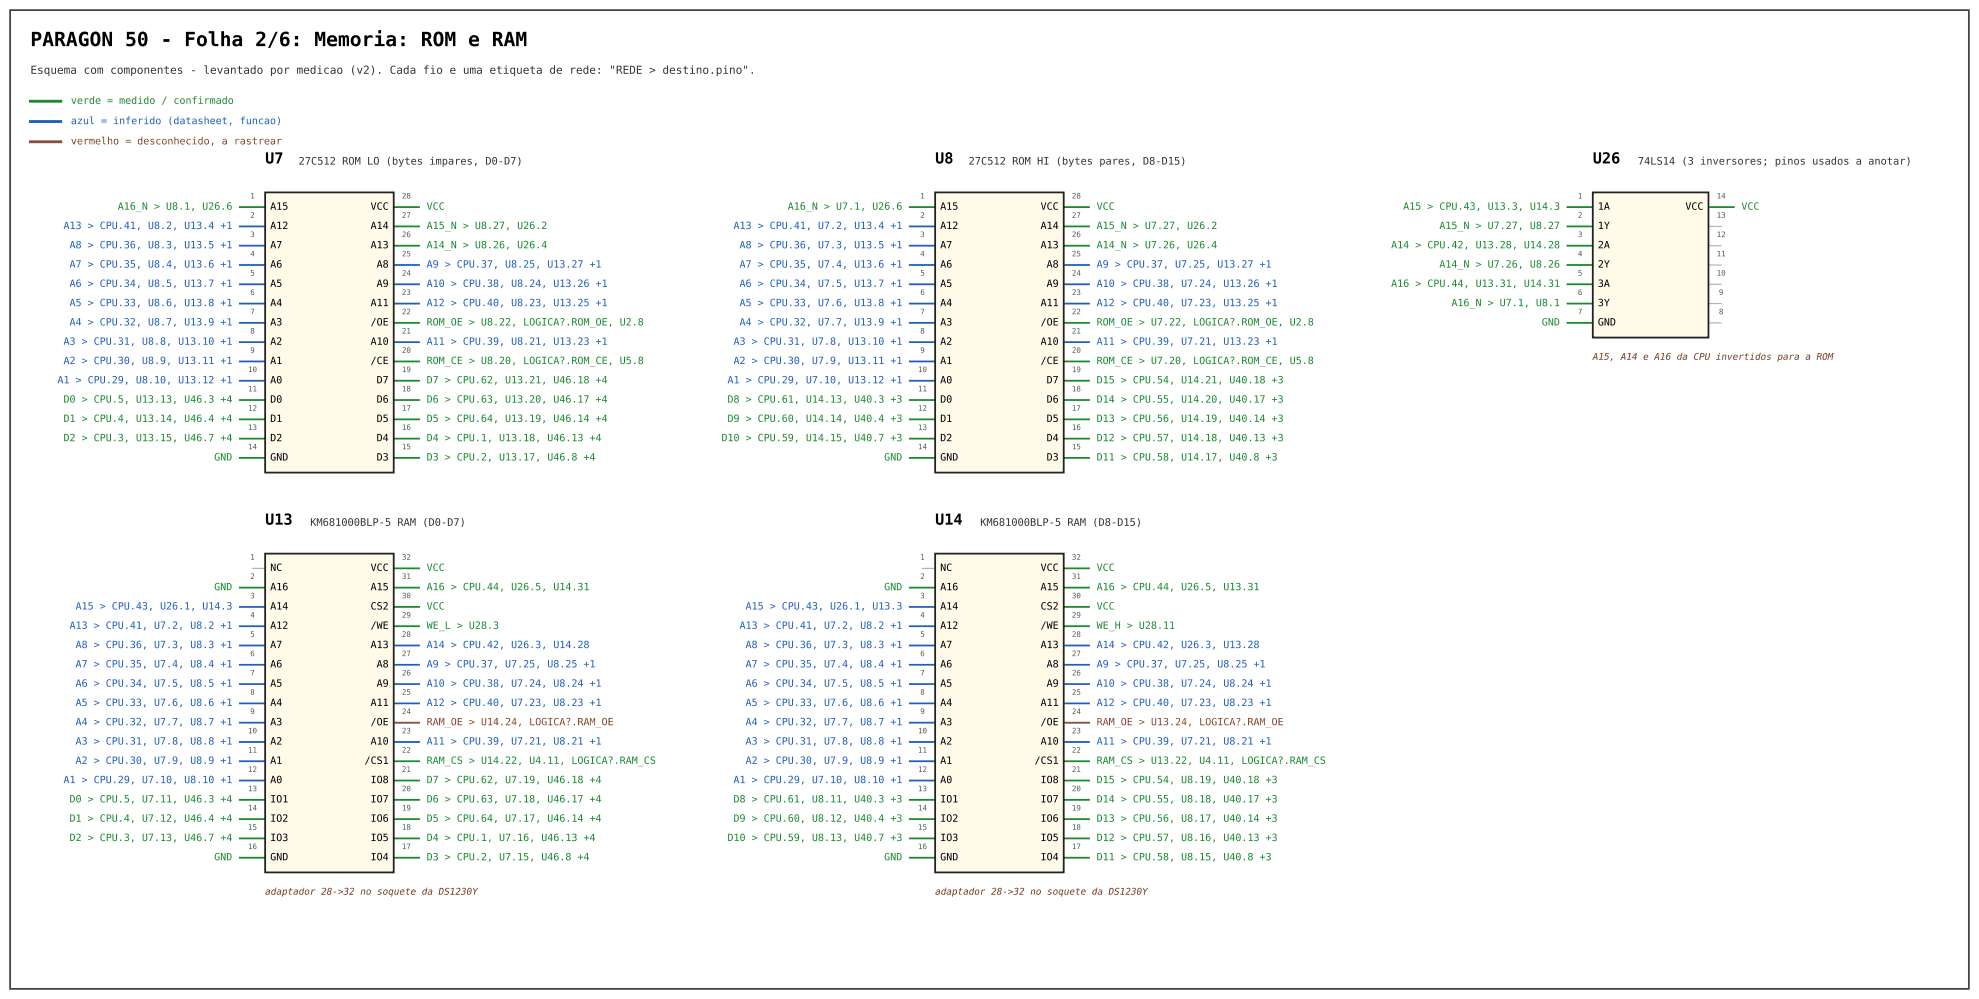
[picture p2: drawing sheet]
<svg xmlns="http://www.w3.org/2000/svg" width="391mm" height="197mm" viewBox="0 0 391 197" stroke-linecap="round" stroke-linejoin="round" font-family="sans-serif">
<defs><g id="words">
<text font-size="3.9" x="6" y="9.1">PARAGON 50 - Folha 2/6: Memoria: ROM e RAM</text>
<g font-size="3">
<text x="52.4" y="32.3">U7</text>
<text x="184.7" y="32.3">U8</text>
<text x="314.7" y="32.3">U26</text>
<text x="52.4" y="103.6">U13</text>
<text x="184.7" y="103.6">U14</text>
</g>
<text font-size="2.2" fill="#333" x="6" y="14.6">Esquema com componentes - levantado por medicao (v2). Cada fio e uma etiqueta de rede: &quot;REDE &gt; destino.pino&quot;.</text>
<g font-size="2" fill="#1a8a2e">
<text x="14" y="20.5">verde = medido / confirmado</text>
<text x="23.3" y="41.4">A16_N &gt; U8.1, U26.6</text>
<text x="84.3" y="41.4">VCC</text>
<text x="155.6" y="41.4">A16_N &gt; U7.1, U26.6</text>
<text x="216.6" y="41.4">VCC</text>
<text x="277.2" y="41.4">A15 &gt; CPU.43, U13.3, U14.3</text>
<text x="344" y="41.4">VCC</text>
<text x="84.3" y="45.2">A15_N &gt; U8.27, U26.2</text>
<text x="216.6" y="45.2">A15_N &gt; U7.27, U26.2</text>
<text x="284.3" y="45.2">A15_N &gt; U7.27, U8.27</text>
<text x="84.3" y="49">A14_N &gt; U8.26, U26.4</text>
<text x="216.6" y="49">A14_N &gt; U7.26, U26.4</text>
<text x="274.8" y="49">A14 &gt; CPU.42, U13.28, U14.28</text>
<text x="284.3" y="52.8">A14_N &gt; U7.26, U8.26</text>
<text x="274.8" y="56.7">A16 &gt; CPU.44, U13.31, U14.31</text>
<text x="84.3" y="64.3">ROM_OE &gt; U8.22, LOGICA?.ROM_OE, U2.8</text>
<text x="216.6" y="64.3">ROM_OE &gt; U7.22, LOGICA?.ROM_OE, U2.8</text>
<text x="286.7" y="60.5">A16_N &gt; U7.1, U8.1</text>
<text x="304.6" y="64.3">GND</text>
<text x="84.3" y="71.9">ROM_CE &gt; U8.20, LOGICA?.ROM_CE, U5.8</text>
<text x="216.6" y="71.9">ROM_CE &gt; U7.20, LOGICA?.ROM_CE, U5.8</text>
<text x="84.3" y="75.7">D7 &gt; CPU.62, U13.21, U46.18 +4</text>
<text x="216.6" y="75.7">D15 &gt; CPU.54, U14.21, U40.18 +3</text>
<text x="12.5" y="79.5">D0 &gt; CPU.5, U13.13, U46.3 +4</text>
<text x="12.5" y="83.3">D1 &gt; CPU.4, U13.14, U46.4 +4</text>
<text x="84.3" y="79.5">D6 &gt; CPU.63, U13.20, U46.17 +4</text>
<text x="84.3" y="83.3">D5 &gt; CPU.64, U13.19, U46.14 +4</text>
<text x="143.7" y="79.5">D8 &gt; CPU.61, U14.13, U40.3 +3</text>
<text x="143.7" y="83.3">D9 &gt; CPU.60, U14.14, U40.4 +3</text>
<text x="216.6" y="79.5">D14 &gt; CPU.55, U14.20, U40.17 +3</text>
<text x="216.6" y="83.3">D13 &gt; CPU.56, U14.19, U40.14 +3</text>
<text x="12.5" y="87.1">D2 &gt; CPU.3, U13.15, U46.7 +4</text>
<text x="84.3" y="87.1">D4 &gt; CPU.1, U13.18, U46.13 +4</text>
<text x="142.5" y="87.1">D10 &gt; CPU.59, U14.15, U40.7 +3</text>
<text x="216.6" y="87.1">D12 &gt; CPU.57, U14.18, U40.13 +3</text>
<text x="42.3" y="90.9">GND</text>
<text x="84.3" y="90.9">D3 &gt; CPU.2, U13.17, U46.8 +4</text>
<text x="174.7" y="90.9">GND</text>
<text x="216.6" y="90.9">D11 &gt; CPU.58, U14.17, U40.8 +3</text>
<text x="84.3" y="112.8">VCC</text>
<text x="216.6" y="112.8">VCC</text>
<text x="42.3" y="116.6">GND</text>
<text x="84.3" y="116.6">A16 &gt; CPU.44, U26.5, U14.31</text>
<text x="174.7" y="116.6">GND</text>
<text x="216.6" y="116.6">A16 &gt; CPU.44, U26.5, U13.31</text>
<text x="84.3" y="120.4">VCC</text>
<text x="84.3" y="124.2">WE_L &gt; U28.3</text>
<text x="216.6" y="120.4">VCC</text>
<text x="216.6" y="124.2">WE_H &gt; U28.11</text>
<text x="84.3" y="150.9">RAM_CS &gt; U14.22, U4.11, LOGICA?.RAM_CS</text>
<text x="84.3" y="154.7">D7 &gt; CPU.62, U7.19, U46.18 +4</text>
<text x="216.6" y="150.9">RAM_CS &gt; U13.22, U4.11, LOGICA?.RAM_CS</text>
<text x="216.6" y="154.7">D15 &gt; CPU.54, U8.19, U40.18 +3</text>
<text x="13.7" y="158.5">D0 &gt; CPU.5, U7.11, U46.3 +4</text>
<text x="84.3" y="158.5">D6 &gt; CPU.63, U7.18, U46.17 +4</text>
<text x="144.9" y="158.5">D8 &gt; CPU.61, U8.11, U40.3 +3</text>
<text x="216.6" y="158.5">D14 &gt; CPU.55, U8.18, U40.17 +3</text>
<text x="13.7" y="162.3">D1 &gt; CPU.4, U7.12, U46.4 +4</text>
<text x="13.7" y="166.1">D2 &gt; CPU.3, U7.13, U46.7 +4</text>
<text x="84.3" y="162.3">D5 &gt; CPU.64, U7.17, U46.14 +4</text>
<text x="84.3" y="166.1">D4 &gt; CPU.1, U7.16, U46.13 +4</text>
<text x="143.7" y="166.1">D10 &gt; CPU.59, U8.13, U40.7 +3</text>
<text x="144.9" y="162.3">D9 &gt; CPU.60, U8.12, U40.4 +3</text>
<text x="216.6" y="162.3">D13 &gt; CPU.56, U8.17, U40.14 +3</text>
<text x="216.6" y="166.1">D12 &gt; CPU.57, U8.16, U40.13 +3</text>
<text x="42.3" y="169.9">GND</text>
<text x="84.3" y="169.9">D3 &gt; CPU.2, U7.15, U46.8 +4</text>
<text x="174.7" y="169.9">GND</text>
<text x="216.6" y="169.9">D11 &gt; CPU.58, U8.15, U40.8 +3</text>
</g>
<g font-size="2" fill="#1f5fbf">
<text x="14" y="24.5">azul = inferido (datasheet, funcao)</text>
<text x="12.5" y="45.2">A13 &gt; CPU.41, U8.2, U13.4 +1</text>
<text x="144.9" y="45.2">A13 &gt; CPU.41, U7.2, U13.4 +1</text>
<text x="13.7" y="49">A8 &gt; CPU.36, U8.3, U13.5 +1</text>
<text x="13.7" y="52.8">A7 &gt; CPU.35, U8.4, U13.6 +1</text>
<text x="84.3" y="52.8">A9 &gt; CPU.37, U8.25, U13.27 +1</text>
<text x="146.1" y="49">A8 &gt; CPU.36, U7.3, U13.5 +1</text>
<text x="146.1" y="52.8">A7 &gt; CPU.35, U7.4, U13.6 +1</text>
<text x="216.6" y="52.8">A9 &gt; CPU.37, U7.25, U13.27 +1</text>
<text x="13.7" y="56.7">A6 &gt; CPU.34, U8.5, U13.7 +1</text>
<text x="84.3" y="56.7">A10 &gt; CPU.38, U8.24, U13.26 +1</text>
<text x="146.1" y="56.7">A6 &gt; CPU.34, U7.5, U13.7 +1</text>
<text x="216.6" y="56.7">A10 &gt; CPU.38, U7.24, U13.26 +1</text>
<text x="13.7" y="60.5">A5 &gt; CPU.33, U8.6, U13.8 +1</text>
<text x="13.7" y="64.3">A4 &gt; CPU.32, U8.7, U13.9 +1</text>
<text x="84.3" y="60.5">A12 &gt; CPU.40, U8.23, U13.25 +1</text>
<text x="146.1" y="60.5">A5 &gt; CPU.33, U7.6, U13.8 +1</text>
<text x="146.1" y="64.3">A4 &gt; CPU.32, U7.7, U13.9 +1</text>
<text x="216.6" y="60.5">A12 &gt; CPU.40, U7.23, U13.25 +1</text>
<text x="12.5" y="68.1">A3 &gt; CPU.31, U8.8, U13.10 +1</text>
<text x="12.5" y="71.9">A2 &gt; CPU.30, U8.9, U13.11 +1</text>
<text x="84.3" y="68.1">A11 &gt; CPU.39, U8.21, U13.23 +1</text>
<text x="144.9" y="68.1">A3 &gt; CPU.31, U7.8, U13.10 +1</text>
<text x="144.9" y="71.9">A2 &gt; CPU.30, U7.9, U13.11 +1</text>
<text x="216.6" y="68.1">A11 &gt; CPU.39, U7.21, U13.23 +1</text>
<text x="11.4" y="75.7">A1 &gt; CPU.29, U8.10, U13.12 +1</text>
<text x="143.7" y="75.7">A1 &gt; CPU.29, U7.10, U13.12 +1</text>
<text x="13.7" y="124.2">A13 &gt; CPU.41, U7.2, U8.2 +1</text>
<text x="14.9" y="120.4">A15 &gt; CPU.43, U26.1, U14.3</text>
<text x="146.1" y="124.2">A13 &gt; CPU.41, U7.2, U8.2 +1</text>
<text x="147.3" y="120.4">A15 &gt; CPU.43, U26.1, U13.3</text>
<text x="14.9" y="128">A8 &gt; CPU.36, U7.3, U8.3 +1</text>
<text x="14.9" y="131.8">A7 &gt; CPU.35, U7.4, U8.4 +1</text>
<text x="84.3" y="128">A14 &gt; CPU.42, U26.3, U14.28</text>
<text x="84.3" y="131.8">A9 &gt; CPU.37, U7.25, U8.25 +1</text>
<text x="147.3" y="128">A8 &gt; CPU.36, U7.3, U8.3 +1</text>
<text x="147.3" y="131.8">A7 &gt; CPU.35, U7.4, U8.4 +1</text>
<text x="216.6" y="128">A14 &gt; CPU.42, U26.3, U13.28</text>
<text x="216.6" y="131.8">A9 &gt; CPU.37, U7.25, U8.25 +1</text>
<text x="14.9" y="135.6">A6 &gt; CPU.34, U7.5, U8.5 +1</text>
<text x="84.3" y="135.6">A10 &gt; CPU.38, U7.24, U8.24 +1</text>
<text x="147.3" y="135.6">A6 &gt; CPU.34, U7.5, U8.5 +1</text>
<text x="216.6" y="135.6">A10 &gt; CPU.38, U7.24, U8.24 +1</text>
<text x="14.9" y="139.4">A5 &gt; CPU.33, U7.6, U8.6 +1</text>
<text x="14.9" y="143.2">A4 &gt; CPU.32, U7.7, U8.7 +1</text>
<text x="84.3" y="139.4">A12 &gt; CPU.40, U7.23, U8.23 +1</text>
<text x="147.3" y="139.4">A5 &gt; CPU.33, U7.6, U8.6 +1</text>
<text x="147.3" y="143.2">A4 &gt; CPU.32, U7.7, U8.7 +1</text>
<text x="216.6" y="139.4">A12 &gt; CPU.40, U7.23, U8.23 +1</text>
<text x="14.9" y="147">A3 &gt; CPU.31, U7.8, U8.8 +1</text>
<text x="84.3" y="147">A11 &gt; CPU.39, U7.21, U8.21 +1</text>
<text x="147.3" y="147">A3 &gt; CPU.31, U7.8, U8.8 +1</text>
<text x="216.6" y="147">A11 &gt; CPU.39, U7.21, U8.21 +1</text>
<text x="12.5" y="154.7">A1 &gt; CPU.29, U7.10, U8.10 +1</text>
<text x="14.9" y="150.9">A2 &gt; CPU.30, U7.9, U8.9 +1</text>
<text x="144.9" y="154.7">A1 &gt; CPU.29, U7.10, U8.10 +1</text>
<text x="147.3" y="150.9">A2 &gt; CPU.30, U7.9, U8.9 +1</text>
</g>
<g font-size="2" fill="#d02020">
<text x="14" y="28.5">vermelho = desconhecido, a rastrear</text>
<text x="84.3" y="143.2">RAM_OE &gt; U14.24, LOGICA?.RAM_OE</text>
<text x="216.6" y="143.2">RAM_OE &gt; U13.24, LOGICA?.RAM_OE</text>
</g>
<g font-size="2" fill="#333">
<text x="59" y="32.5">27C512 ROM LO (bytes impares, D0-D7)</text>
<text x="191.3" y="32.5">27C512 ROM HI (bytes pares, D8-D15)</text>
<text x="323.6" y="32.5">74LS14 (3 inversores; pinos usados a anotar)</text>
<text x="61.3" y="103.8">KM681000BLP-5 RAM (D0-D7)</text>
<text x="193.6" y="103.8">KM681000BLP-5 RAM (D8-D15)</text>
</g>
<g font-size="2">
<text x="53.4" y="41.4">A15</text>
<text x="73.2" y="41.4">VCC</text>
<text x="185.7" y="41.4">A15</text>
<text x="205.6" y="41.4">VCC</text>
<text x="315.7" y="41.4">1A</text>
<text x="332.9" y="41.4">VCC</text>
<text x="53.4" y="45.2">A12</text>
<text x="73.2" y="45.2">A14</text>
<text x="185.7" y="45.2">A12</text>
<text x="205.6" y="45.2">A14</text>
<text x="315.7" y="45.2">1Y</text>
<text x="53.4" y="49">A7</text>
<text x="53.4" y="52.8">A6</text>
<text x="73.2" y="49">A13</text>
<text x="74.4" y="52.8">A8</text>
<text x="185.7" y="49">A7</text>
<text x="185.7" y="52.8">A6</text>
<text x="205.6" y="49">A13</text>
<text x="206.8" y="52.8">A8</text>
<text x="315.7" y="49">2A</text>
<text x="315.7" y="52.8">2Y</text>
<text x="53.4" y="56.7">A5</text>
<text x="74.4" y="56.7">A9</text>
<text x="185.7" y="56.7">A5</text>
<text x="206.8" y="56.7">A9</text>
<text x="315.7" y="56.7">3A</text>
<text x="53.4" y="60.5">A4</text>
<text x="53.4" y="64.3">A3</text>
<text x="73.2" y="60.5">A11</text>
<text x="73.2" y="64.3">/OE</text>
<text x="185.7" y="60.5">A4</text>
<text x="185.7" y="64.3">A3</text>
<text x="205.6" y="60.5">A11</text>
<text x="205.6" y="64.3">/OE</text>
<text x="315.7" y="60.5">3Y</text>
<text x="315.7" y="64.3">GND</text>
<text x="53.4" y="68.1">A2</text>
<text x="53.4" y="71.9">A1</text>
<text x="73.2" y="68.1">A10</text>
<text x="73.2" y="71.9">/CE</text>
<text x="185.7" y="68.1">A2</text>
<text x="185.7" y="71.9">A1</text>
<text x="205.6" y="68.1">A10</text>
<text x="205.6" y="71.9">/CE</text>
<text x="53.4" y="75.7">A0</text>
<text x="74.4" y="75.7">D7</text>
<text x="185.7" y="75.7">A0</text>
<text x="206.8" y="75.7">D7</text>
<text x="53.4" y="79.5">D0</text>
<text x="53.4" y="83.3">D1</text>
<text x="74.4" y="79.5">D6</text>
<text x="74.4" y="83.3">D5</text>
<text x="185.7" y="79.5">D0</text>
<text x="185.7" y="83.3">D1</text>
<text x="206.8" y="79.5">D6</text>
<text x="206.8" y="83.3">D5</text>
<text x="53.4" y="87.1">D2</text>
<text x="74.4" y="87.1">D4</text>
<text x="185.7" y="87.1">D2</text>
<text x="206.8" y="87.1">D4</text>
<text x="53.4" y="90.9">GND</text>
<text x="74.4" y="90.9">D3</text>
<text x="185.7" y="90.9">GND</text>
<text x="206.8" y="90.9">D3</text>
<text x="53.4" y="112.8">NC</text>
<text x="73.2" y="112.8">VCC</text>
<text x="185.7" y="112.8">NC</text>
<text x="205.6" y="112.8">VCC</text>
<text x="53.4" y="116.6">A16</text>
<text x="73.2" y="116.6">A15</text>
<text x="185.7" y="116.6">A16</text>
<text x="205.6" y="116.6">A15</text>
<text x="53.4" y="120.4">A14</text>
<text x="53.4" y="124.2">A12</text>
<text x="73.2" y="120.4">CS2</text>
<text x="73.2" y="124.2">/WE</text>
<text x="185.7" y="120.4">A14</text>
<text x="185.7" y="124.2">A12</text>
<text x="205.6" y="120.4">CS2</text>
<text x="205.6" y="124.2">/WE</text>
<text x="53.4" y="128">A7</text>
<text x="53.4" y="131.8">A6</text>
<text x="73.2" y="128">A13</text>
<text x="74.4" y="131.8">A8</text>
<text x="185.7" y="128">A7</text>
<text x="185.7" y="131.8">A6</text>
<text x="205.6" y="128">A13</text>
<text x="206.8" y="131.8">A8</text>
<text x="53.4" y="135.6">A5</text>
<text x="74.4" y="135.6">A9</text>
<text x="185.7" y="135.6">A5</text>
<text x="206.8" y="135.6">A9</text>
<text x="53.4" y="139.4">A4</text>
<text x="53.4" y="143.2">A3</text>
<text x="73.2" y="139.4">A11</text>
<text x="73.2" y="143.2">/OE</text>
<text x="185.7" y="139.4">A4</text>
<text x="185.7" y="143.2">A3</text>
<text x="205.6" y="139.4">A11</text>
<text x="205.6" y="143.2">/OE</text>
<text x="53.4" y="147">A2</text>
<text x="73.2" y="147">A10</text>
<text x="185.7" y="147">A2</text>
<text x="205.6" y="147">A10</text>
<text x="53.4" y="150.9">A1</text>
<text x="53.4" y="154.7">A0</text>
<text x="72" y="150.9">/CS1</text>
<text x="73.2" y="154.7">IO8</text>
<text x="185.7" y="150.9">A1</text>
<text x="185.7" y="154.7">A0</text>
<text x="204.4" y="150.9">/CS1</text>
<text x="205.6" y="154.7">IO8</text>
<text x="53.4" y="158.5">IO1</text>
<text x="73.2" y="158.5">IO7</text>
<text x="185.7" y="158.5">IO1</text>
<text x="205.6" y="158.5">IO7</text>
<text x="53.4" y="162.3">IO2</text>
<text x="53.4" y="166.1">IO3</text>
<text x="73.2" y="162.3">IO6</text>
<text x="73.2" y="166.1">IO5</text>
<text x="185.7" y="162.3">IO2</text>
<text x="185.7" y="166.1">IO3</text>
<text x="205.6" y="162.3">IO6</text>
<text x="205.6" y="166.1">IO5</text>
<text x="53.4" y="169.9">GND</text>
<text x="73.2" y="169.9">IO4</text>
<text x="185.7" y="169.9">GND</text>
<text x="205.6" y="169.9">IO4</text>
</g>
<g font-size="1.8" fill="#7a4a00">
<text x="314.7" y="71.1">A15, A14 e A16 da CPU invertidos para a ROM</text>
<text x="52.4" y="176.7">adaptador 28-&gt;32 no soquete da DS1230Y</text>
<text x="184.7" y="176.7">adaptador 28-&gt;32 no soquete da DS1230Y</text>
</g>
<g font-size="1.5" fill="#555">
<text x="49.4" y="39.2">1</text>
<text x="79.4" y="39.2">28</text>
<text x="181.8" y="39.2">1</text>
<text x="211.8" y="39.2">28</text>
<text x="311.7" y="39.2">1</text>
<text x="339.1" y="39.2">14</text>
<text x="49.4" y="43">2</text>
<text x="49.4" y="46.8">3</text>
<text x="79.4" y="43">27</text>
<text x="79.4" y="46.8">26</text>
<text x="181.8" y="43">2</text>
<text x="181.8" y="46.8">3</text>
<text x="211.8" y="43">27</text>
<text x="211.8" y="46.8">26</text>
<text x="311.7" y="43">2</text>
<text x="311.7" y="46.8">3</text>
<text x="339.1" y="43">13</text>
<text x="339.1" y="46.8">12</text>
<text x="49.4" y="50.6">4</text>
<text x="79.4" y="50.6">25</text>
<text x="181.8" y="50.6">4</text>
<text x="211.8" y="50.6">25</text>
<text x="311.7" y="50.6">4</text>
<text x="339.1" y="50.6">11</text>
<text x="49.4" y="54.4">5</text>
<text x="49.4" y="58.2">6</text>
<text x="79.4" y="54.4">24</text>
<text x="79.4" y="58.2">23</text>
<text x="181.8" y="54.4">5</text>
<text x="181.8" y="58.2">6</text>
<text x="211.8" y="54.4">24</text>
<text x="211.8" y="58.2">23</text>
<text x="311.7" y="54.4">5</text>
<text x="311.7" y="58.2">6</text>
<text x="339.1" y="54.4">10</text>
<text x="339.6" y="58.2">9</text>
<text x="49.4" y="62.1">7</text>
<text x="49.4" y="65.9">8</text>
<text x="79.4" y="62.1">22</text>
<text x="79.4" y="65.9">21</text>
<text x="181.8" y="62.1">7</text>
<text x="181.8" y="65.9">8</text>
<text x="211.8" y="62.1">22</text>
<text x="211.8" y="65.9">21</text>
<text x="311.7" y="62.1">7</text>
<text x="339.6" y="62.1">8</text>
<text x="49.4" y="69.7">9</text>
<text x="79.4" y="69.7">20</text>
<text x="181.8" y="69.7">9</text>
<text x="211.8" y="69.7">20</text>
<text x="49" y="73.5">10</text>
<text x="49" y="77.3">11</text>
<text x="79.4" y="73.5">19</text>
<text x="79.4" y="77.3">18</text>
<text x="181.4" y="73.5">10</text>
<text x="181.4" y="77.3">11</text>
<text x="211.8" y="73.5">19</text>
<text x="211.8" y="77.3">18</text>
<text x="49" y="81.1">12</text>
<text x="79.4" y="81.1">17</text>
<text x="181.4" y="81.1">12</text>
<text x="211.8" y="81.1">17</text>
<text x="49" y="84.9">13</text>
<text x="49" y="88.7">14</text>
<text x="79.4" y="84.9">16</text>
<text x="79.4" y="88.7">15</text>
<text x="181.4" y="84.9">13</text>
<text x="181.4" y="88.7">14</text>
<text x="211.8" y="84.9">16</text>
<text x="211.8" y="88.7">15</text>
<text x="49.4" y="110.5">1</text>
<text x="79.4" y="110.5">32</text>
<text x="181.8" y="110.5">1</text>
<text x="211.8" y="110.5">32</text>
<text x="49.4" y="114.3">2</text>
<text x="49.4" y="118.2">3</text>
<text x="79.4" y="114.3">31</text>
<text x="79.4" y="118.2">30</text>
<text x="181.8" y="114.3">2</text>
<text x="181.8" y="118.2">3</text>
<text x="211.8" y="114.3">31</text>
<text x="211.8" y="118.2">30</text>
<text x="49.4" y="122">4</text>
<text x="49.4" y="125.8">5</text>
<text x="79.4" y="122">29</text>
<text x="79.4" y="125.8">28</text>
<text x="181.8" y="122">4</text>
<text x="181.8" y="125.8">5</text>
<text x="211.8" y="122">29</text>
<text x="211.8" y="125.8">28</text>
<text x="49.4" y="129.6">6</text>
<text x="79.4" y="129.6">27</text>
<text x="181.8" y="129.6">6</text>
<text x="211.8" y="129.6">27</text>
<text x="49.4" y="133.4">7</text>
<text x="49.4" y="137.2">8</text>
<text x="79.4" y="133.4">26</text>
<text x="79.4" y="137.2">25</text>
<text x="181.8" y="133.4">7</text>
<text x="181.8" y="137.2">8</text>
<text x="211.8" y="133.4">26</text>
<text x="211.8" y="137.2">25</text>
<text x="49.4" y="141">9</text>
<text x="79.4" y="141">24</text>
<text x="181.8" y="141">9</text>
<text x="211.8" y="141">24</text>
<text x="49" y="144.8">10</text>
<text x="49" y="148.6">11</text>
<text x="79.4" y="144.8">23</text>
<text x="79.4" y="148.6">22</text>
<text x="181.4" y="144.8">10</text>
<text x="181.4" y="148.6">11</text>
<text x="211.8" y="144.8">23</text>
<text x="211.8" y="148.6">22</text>
<text x="49" y="152.4">12</text>
<text x="79.4" y="152.4">21</text>
<text x="181.4" y="152.4">12</text>
<text x="211.8" y="152.4">21</text>
<text x="49" y="156.3">13</text>
<text x="49" y="160.1">14</text>
<text x="79.4" y="156.3">20</text>
<text x="79.4" y="160.1">19</text>
<text x="181.4" y="156.3">13</text>
<text x="181.4" y="160.1">14</text>
<text x="211.8" y="156.3">20</text>
<text x="211.8" y="160.1">19</text>
<text x="49" y="163.9">15</text>
<text x="49" y="167.7">16</text>
<text x="79.4" y="163.9">18</text>
<text x="79.4" y="167.7">17</text>
<text x="181.4" y="163.9">15</text>
<text x="181.4" y="167.7">16</text>
<text x="211.8" y="163.9">18</text>
<text x="211.8" y="167.7">17</text>
</g>
</g></defs>
<path d="M2 2h387v193.3h-387z" fill="none" stroke="#444" stroke-width=".35"/>
<g fill="none" stroke="#1a8a2e" stroke-width=".35">
<path d="M47.4 40.9h5M77.8 40.9h5M77.8 44.7h5M77.8 48.5h5M179.7 40.9h5M210.1 40.9h5M210.1 44.7h5M210.1 48.5h5M309.7 40.9h5M309.7 44.7h5M309.7 48.5h5M309.7 52.3h5"/>
<path d="M309.7 56.1h5M309.7 60h5M337.5 40.9h5M47.4 79h5M77.8 79h5M77.8 63.8h5M77.8 71.4h5M77.8 75.2h5M179.7 79h5M210.1 79h5M210.1 63.8h5M210.1 71.4h5"/>
<path d="M210.1 75.2h5M309.7 63.8h5M47.4 82.8h5M47.4 86.6h5M47.4 90.4h5M77.8 82.8h5M77.8 86.6h5M77.8 90.4h5M179.7 82.8h5M179.7 86.6h5M179.7 90.4h5M210.1 82.8h5"/>
<path d="M210.1 86.6h5M210.1 90.4h5M47.4 116.1h5M77.8 116.1h5M77.8 112.2h5M77.8 119.9h5M179.7 116.1h5M210.1 116.1h5M210.1 112.2h5M210.1 119.9h5M77.8 123.7h5M210.1 123.7h5"/>
<path d="M47.4 158h5M77.8 158h5M77.8 150.3h5M77.8 154.2h5M179.7 158h5M210.1 158h5M210.1 150.3h5M210.1 154.2h5M47.4 161.8h5M47.4 165.6h5M47.4 169.4h5M77.8 161.8h5"/>
<path d="M77.8 165.6h5M77.8 169.4h5M179.7 161.8h5M179.7 165.6h5M179.7 169.4h5M210.1 161.8h5M210.1 165.6h5M210.1 169.4h5"/>
</g>
<g fill="none" stroke="#1f5fbf" stroke-width=".35">
<path d="M47.4 44.7h5M47.4 48.5h5M47.4 52.3h5M47.4 56.1h5M47.4 60h5M77.8 52.3h5M77.8 56.1h5M77.8 60h5M179.7 44.7h5M179.7 48.5h5M179.7 52.3h5M179.7 56.1h5"/>
<path d="M179.7 60h5M210.1 52.3h5M210.1 56.1h5M210.1 60h5M47.4 63.8h5M47.4 67.6h5M47.4 71.4h5M47.4 75.2h5M77.8 67.6h5M179.7 63.8h5M179.7 67.6h5M179.7 71.4h5"/>
<path d="M179.7 75.2h5M210.1 67.6h5M47.4 119.9h5M179.7 119.9h5M47.4 123.7h5M47.4 127.5h5M47.4 131.3h5M47.4 135.1h5M47.4 138.9h5M77.8 127.5h5M77.8 131.3h5M77.8 135.1h5"/>
<path d="M77.8 138.9h5M179.7 123.7h5M179.7 127.5h5M179.7 131.3h5M179.7 135.1h5M179.7 138.9h5M210.1 127.5h5M210.1 131.3h5M210.1 135.1h5M210.1 138.9h5M47.4 142.7h5M47.4 146.5h5"/>
<path d="M47.4 150.3h5M47.4 154.2h5M77.8 146.5h5M179.7 142.7h5M179.7 146.5h5M179.7 150.3h5M179.7 154.2h5M210.1 146.5h5"/>
</g>
<path d="M337.5 44.7h2.5M337.5 48.5h2.5M337.5 52.3h2.5M337.5 56.1h2.5M337.5 60h2.5M337.5 63.8h2.5M49.9 112.2h2.5M182.2 112.2h2.5" fill="none" stroke="#aaa" stroke-width=".21"/>
<path d="M77.8 142.7h5M210.1 142.7h5" fill="none" stroke="#d02020" stroke-width=".35"/>
<path d="M6 20h6" fill="none" stroke="#1a8a2e" stroke-width=".56"/>
<path d="M6 24h6" fill="none" stroke="#1f5fbf" stroke-width=".56"/>
<path d="M6 28h6" fill="none" stroke="#d02020" stroke-width=".56"/>
<g fill="#fffbe8" stroke="#222" stroke-width=".35">
<path d="M52.4 38h25.4v55.3h-25.4z"/>
<path d="M184.7 38h25.4v55.3h-25.4z"/>
<path d="M314.7 38h22.8v28.7h-22.8z"/>
<path d="M52.4 109.3h25.4v63h-25.4z"/>
<path d="M184.7 109.3h25.4v63h-25.4z"/>
</g>
<use href="#words"/>
</svg>
